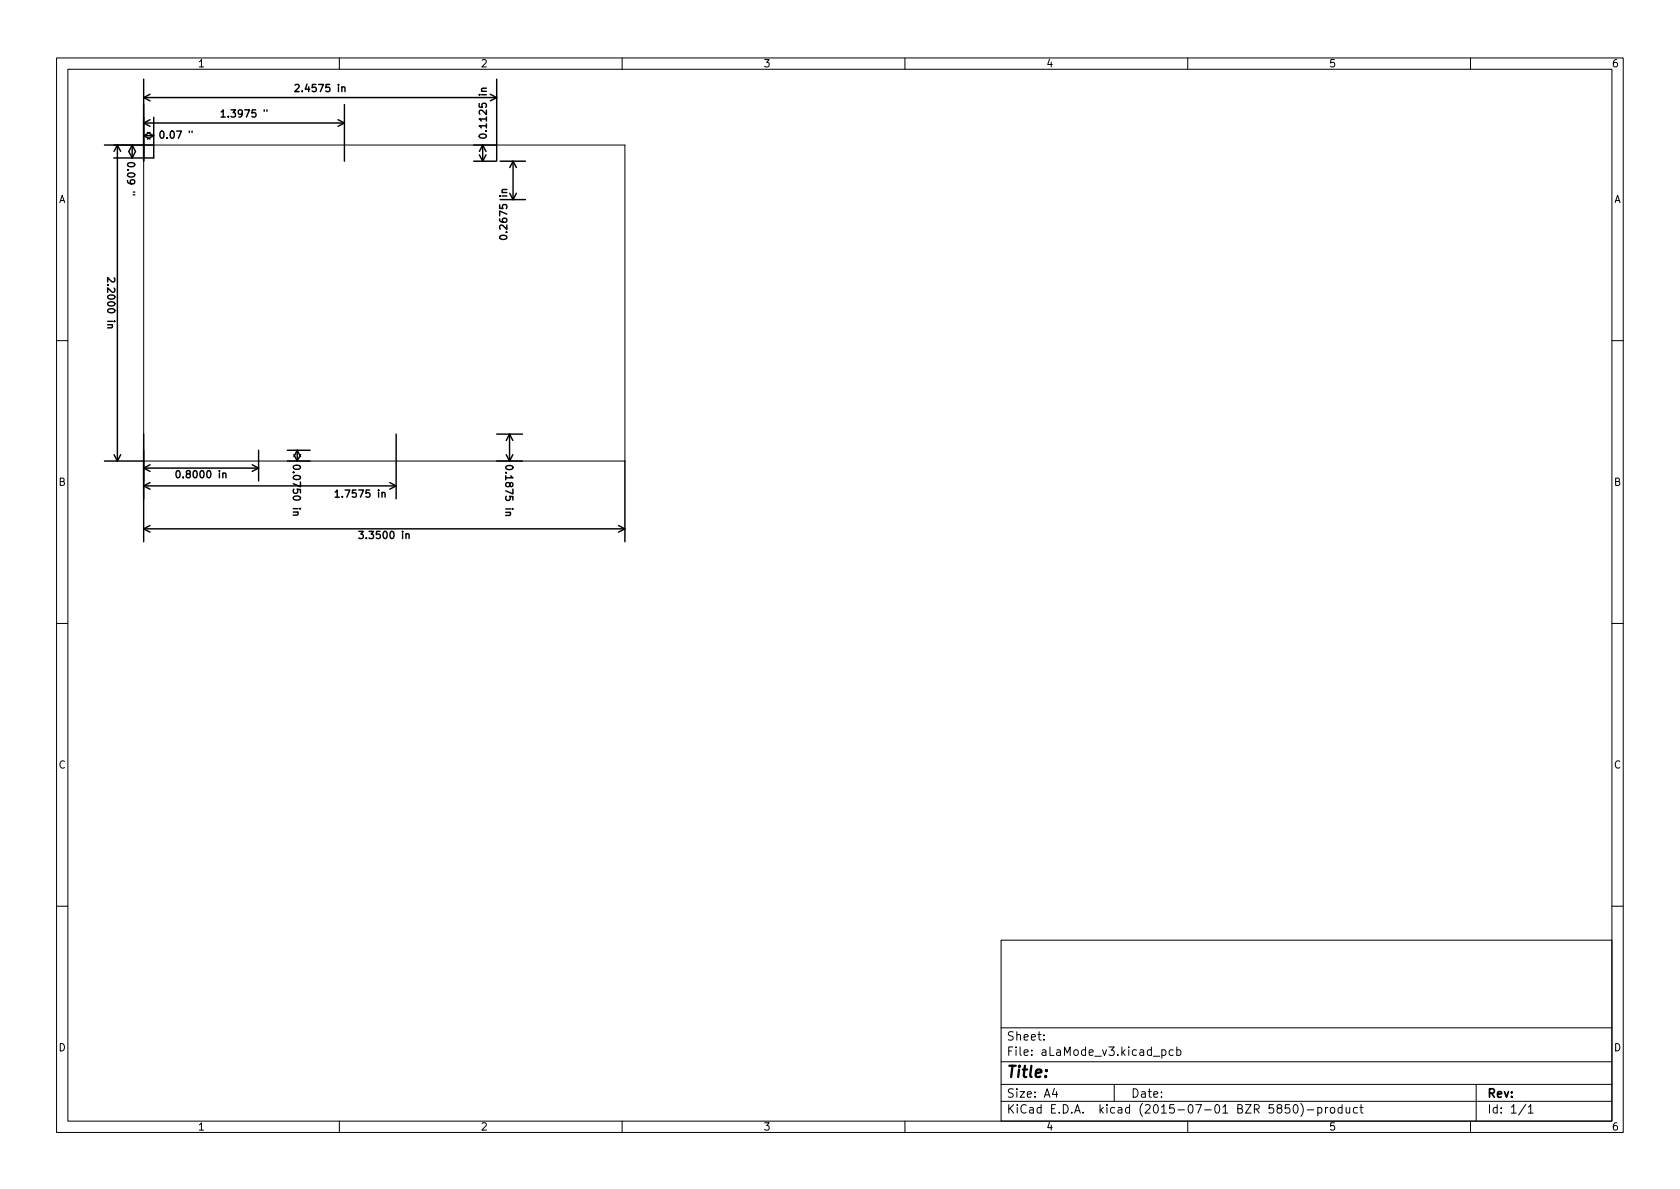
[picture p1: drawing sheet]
<svg xmlns="http://www.w3.org/2000/svg" width="297mm" height="210mm" viewBox="0 0 297 210" stroke-linecap="round" stroke-linejoin="round" font-family="sans-serif">
<defs><g id="words">
<text font-size="2.8" x="178" y="190.6">Title:</text>
<g font-size="2.1">
<text x="178" y="184">Sheet:</text>
<text x="178" y="186.7">File: aLaMode_v3.kicad_pcb</text>
<text x="178" y="196.9">KiCad E.D.A. kicad (2015-07-01 BZR 5850)-product</text>
<text x="178" y="194.1">Size: A4</text>
<text x="200" y="194.1">Date:</text>
<text x="263" y="194.1">Rev:</text>
<text x="263" y="196.9">Id: 1/1</text>
</g>
<g font-size="1.8">
<text x="35" y="11.9">1</text>
<text x="85" y="11.9">2</text>
<text x="135" y="11.9">3</text>
<text x="185" y="11.9">4</text>
<text x="235" y="11.9">5</text>
<text x="285" y="11.9">6</text>
<text x="52.9" y="16.3">2.4575 in</text>
<text x="39.8" y="20.8">1.3975 &quot;</text>
<text x="86.1" y="23.7" transform="rotate(-90 86.1 23.7)">0.1125 in</text>
<text x="22.5" y="29.2" transform="rotate(90 22.5 29.2)">0.09 &quot;</text>
<text x="28.7" y="24.5">0.07 &quot;</text>
<text x="10.3" y="35.9">A</text>
<text x="285.3" y="35.9">A</text>
<text x="89.7" y="41.6" transform="rotate(-90 89.7 41.6)">0.2675 in</text>
<text x="19" y="49.9" transform="rotate(90 19 49.9)">2.2000 in</text>
<text x="51.8" y="83" transform="rotate(90 51.8 83)">0.0750 in</text>
<text x="89.4" y="83" transform="rotate(90 89.4 83)">0.1875 in</text>
<text x="10.3" y="85.9">B</text>
<text x="31.8" y="84.6">0.8000 in</text>
<text x="60" y="88">1.7575 in</text>
<text x="285.3" y="85.9">B</text>
<text x="64.2" y="95.3">3.3500 in</text>
<text x="10.3" y="135.9">C</text>
<text x="285.3" y="135.9">C</text>
<text x="10.3" y="185.9">D</text>
<text x="285.3" y="185.9">D</text>
<text x="35" y="199.9">1</text>
<text x="85" y="199.9">2</text>
<text x="135" y="199.9">3</text>
<text x="185" y="199.9">4</text>
<text x="235" y="199.9">5</text>
<text x="285" y="199.9">6</text>
</g>
</g></defs>
<g fill="none" stroke="#000" stroke-width=".18">
<path d="M10 10.2h277v190.1h-277zM12 12.2h273v186.1h-273zM60 10.2v2M110 10.2v2M160 10.2v2M210 10.2v2M260 10.2v2M25.4 25.6h85.1v55.9h-85.1zM10 60.2h2M285 60.2h2M10 110.2h2M285 110.2h2"/>
<path d="M10 160.2h2M177 166.3h108v32h-108zM285 160.2h2M60 198.3v2M110 198.3v2M160 198.3v2M177 194.8h108M177 191.8h108M177 187.8h108M177 181.8h108M184.6 183.8v.1M184.6 183v.1"/>
<path d="M186.4 192.5l-.3 1h.9M186.8 193v1M197 191.8v3M205.4 185.7l.5-.1 .2 .3v.4l-.1 .3h-.6M205.4 185.6v1.5M207.4 185.7l-.4-.1-.3 .3v.4l.2 .3h.5M208.1 185.7l.4-.1 .3 .3v.4l-.2 .3h-.5M208.1 185.1v1.5M210 198.3v2M228 195.3h-.7l-.1 .7 .2-.1 .5 .1 .2 .2-.1 .5-.2 .1-.6-.1M228.9 195.4l.1-.1a.81 .81 0 0 1 .6 .7 .81 .81 0 0 1-.3 .8h-.2a.81 .81 0 0 1-.5-.6 .81 .81 0 0 1 .3-.8zM230 195.1a1.72 1.72 0 0 1 0 2.3"/>
<path d="M231.1 196.3h1.2M233 195.9l.4-.1 .3 .3v.4l-.1 .3h-.6M233 195.8v1.5M234.4 195.8v1M234.8 195.8l-.3 .1-.1 .2M235.3 196l.2-.2 .4 .2 .1 .5-.1 .3h-.4l-.2-.1zM237.3 195.9l-.4-.1-.3 .3v.4l.1 .3h.6M237.3 195.3v1.5M238 195.8l.1 1h.3l.2-.1M238.6 195.8v1M240 195.9l-.4-.1-.3 .3v.4l.1 .3h.6M240.4 195.8h.6"/>
<path d="M240.6 195.3v1.3l.4 .2M260 198.3v2M261 191.8v6.5M269.8 195.3l-1.3 1.9M270.2 195.8l.4-.5v1.5M270.2 196.8h.9"/>
</g>
<g fill="none" stroke="#000" stroke-width=".25">
<path d="M25.4 14v14.5M25.4 17.3h62.4M25.4 17.3l1.1 .5M26.5 16.7l-1.1 .6M39.1 19.8l.4-.4v1.3M47.2 19.4v.3M52.2 15.1l.4-.2 .3 .4-.8 .9h.8M60.5 15.5l.1-.1h.3l.1 .8M60.9 18.5v10M86 15.6l-.8 .1-.1 .3 .2 .1M86.7 16.7l1.1 .6M87.8 14v14.5"/>
<path d="M87.8 17.3l-1.1 .5M18.5 25.6h8.7M20.8 25.6v55.9M20.8 25.6l-.6 1.2M20.8 25.6l.5 1.2M23.4 25.6v2.3M23.4 25.6l-.6 1.2 .6 1.1M23.4 25.6l.6 1.2-.6 1.1M23.6 34.4h.2M25.4 21.7h35.5M25.4 21.7l1.1 .6M25.4 24h1.8"/>
<path d="M25.4 24l1.1 .6M26.1 23.4l1.1 .6M26.5 21.2l-1.1 .5M26.5 23.4l-1.1 .6M27.2 20.7v7.2h-7.1M27.2 24l-1.1 .6M34 23.2v.2M39.1 20.7h.7M59.8 21.2l1.1 .5M60.9 21.7l-1.1 .6M83.8 25.6h3.8M83.8 28.5h3.8"/>
<path d="M84.8 27.4l.5 1.1M84.8 23.8a.69 .69 0 0 1 1.2 .3 .72 .72 0 0 1-1.3-.1zM85.3 25.6v2.9M85.3 25.6l.6 1.2M85.3 25.6l-.5 1.2M85.9 27.4l-.6 1.1M88.4 35.3h4.5M88.4 28.5h4.5M89.6 33.5l-.8 .1v.3l.1 .2M90.1 34.2l.6 1.1M90.7 28.5v6.8M90.7 28.5l.6 1.1"/>
<path d="M90.7 28.5l-.6 1.1M91.3 34.2l-.6 1.1M19.8 57.4l.1 .2-.1 .3-.8 .1M20.2 49.1l.1 .5-.4 .3-.9-.8v.8M88.5 41.7a.69 .69 0 0 1 1.1 .3 .72 .72 0 0 1-1.3-.1zM25.4 76.8v19M45.7 79.6v5.5M50.8 79.6h4M52.6 79.6v1.9M52.6 79.6l-.6 1.1M52.6 79.6l.5 1.1M70 76.8v11.4"/>
<path d="M87.8 76.8h4.6M90.1 76.8v4.7M90.1 76.8l-.6 1.1M90.1 76.8l.6 1.1M18.5 81.5h6.9M20.2 80.4l.6 1.1M21.3 80.4l-.5 1.1M25.4 93.5h85.1M25.4 93.5l1.1 .6M25.4 85.9h44.6M25.4 85.9l1.1 .6M25.4 82.8h20.3"/>
<path d="M25.4 82.8l1.1 .6M26.5 92.9l-1.1 .6M26.5 85.3l-1.1 .6M26.5 82.2l-1.1 .6M31.3 83.3l.1-.1a.68 .68 0 0 1 .5 .7 .68 .68 0 0 1-.5 .6 .84 .84 0 0 1-.1-1.2zM39.4 83.8l.2-.2 .3 .1v.8M44.6 82.2l1.1 .6M45.7 82.8l-1.1 .6M50.8 81.5h4M51.9 82.4a.75 .75 0 0 1 1.2 .3 .72 .72 0 0 1-1.2-.1zM52 80.4l.6 1.1M52.6 90.6l.1 .1-.1 .3-.7 .1"/>
<path d="M53.1 80.4l-.5 1.1M59.3 87l.3-.4v1.3M59.3 87.9h.7M63.4 94h.8l-.4 .4 .4 .2v.5l-.2 .1-.6-.1M67.5 87.2l.2-.1h.3l.1 .8M68.9 85.3l1.1 .6M70 85.9l-1.1 .6M71.8 94.5l.2-.1h.3v.8M87.8 81.5h4.6M89.5 82.5a.75 .75 0 0 1 1.2 .2 .72 .72 0 0 1-1.3-.1zM89.5 80.4l.6 1.1M90.1 90.6l.2 .2-.1 .3h-.8"/>
<path d="M90.7 80.4l-.6 1.1M109.4 92.9l1.1 .6M110.5 81.5v14.3M110.5 93.5l-1.1 .6"/>
</g>
<use href="#words"/>
</svg>
